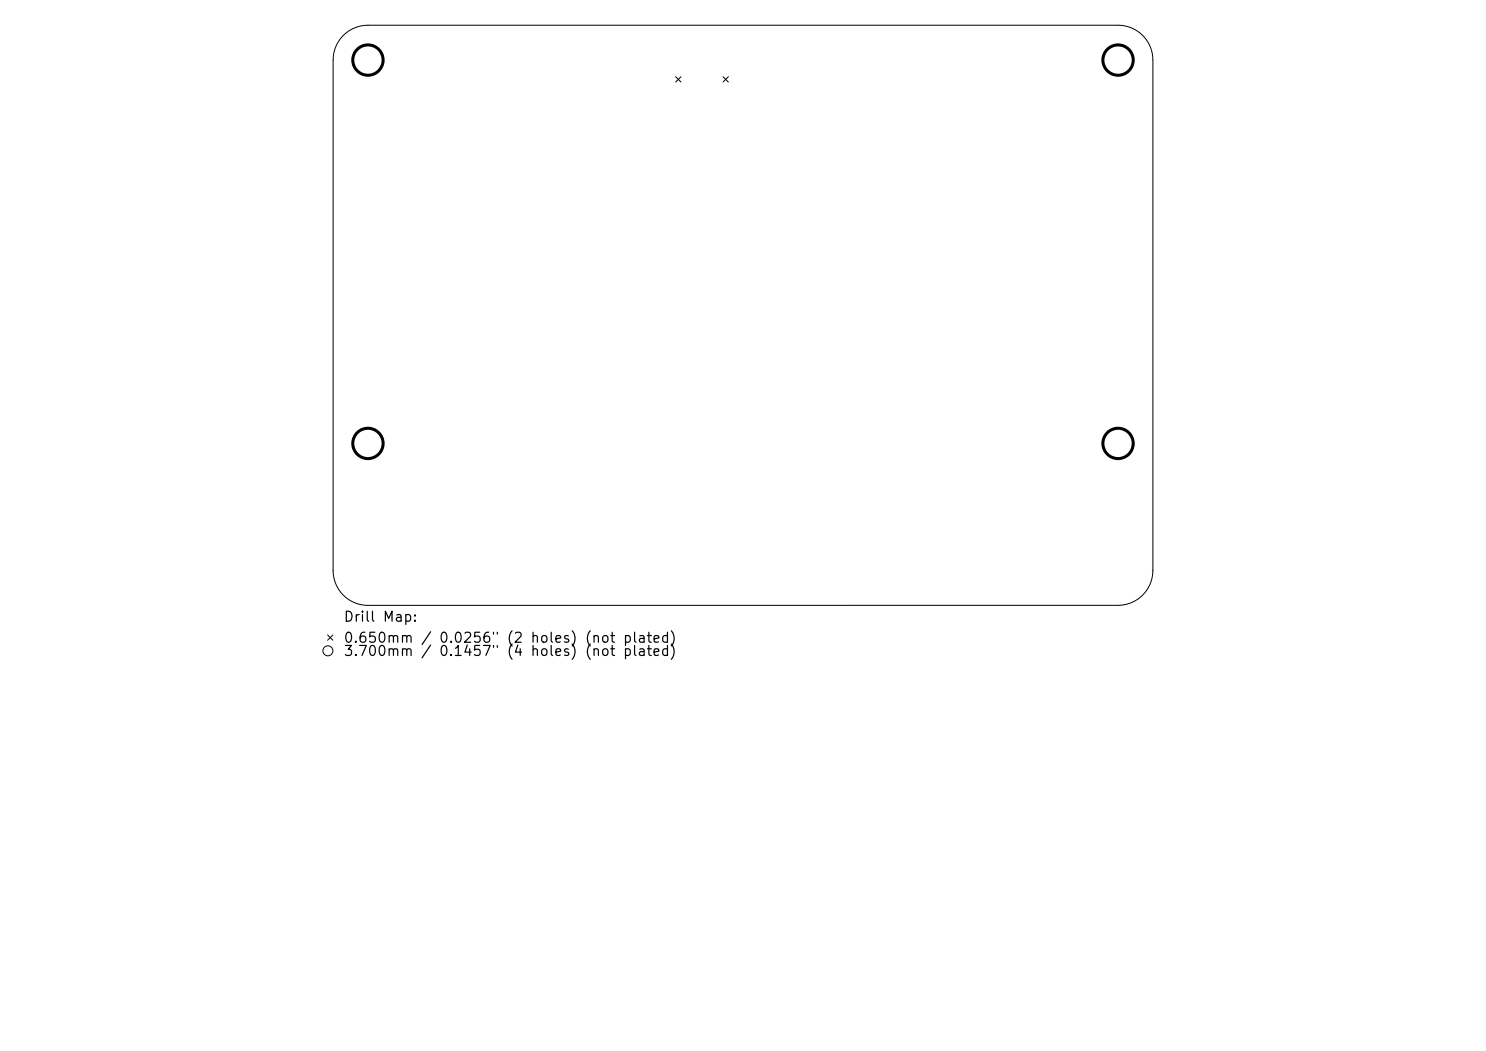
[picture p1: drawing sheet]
<svg xmlns="http://www.w3.org/2000/svg" width="297mm" height="210mm" viewBox="0 0 297 210" stroke-linecap="round" stroke-linejoin="round" font-family="sans-serif">
<defs><g id="words">
<g font-size="2">
<text x="68.5" y="124.7">Drill Map:</text>
<text x="68.5" y="128.9">0.650mm / 0.0256&quot; (2 holes) (not plated)</text>
<text x="68.5" y="131.6">3.700mm / 0.1457&quot; (4 holes) (not plated)</text>
</g>
</g></defs>
<g fill="none" stroke="#000" stroke-width=".2">
<path d="M135 15.3l1.1 1.1M136.1 15.3l-1.1 1.1M144.5 15.3l1.1 1.1M145.6 15.3l-1.1 1.1M230.4 114a7 7 0 0 1-6.9 7h-150a7 7 0 0 1-6.9-7v-102a7 7 0 0 1 6.9-7h150a7 7 0 0 1 6.9 7v102M65.5 126.9l1 1M66.5 126.9l-1 1"/>
<circle cx="65.5" cy="130" r="1"/>
</g>
<g fill="none" stroke="#000" stroke-width=".61">
<circle cx="73.5" cy="12" r="3"/>
<circle cx="223.5" cy="12" r="3"/>
<circle cx="73.5" cy="88.6" r="3"/>
<circle cx="223.5" cy="88.6" r="3"/>
</g>
<use href="#words"/>
</svg>
